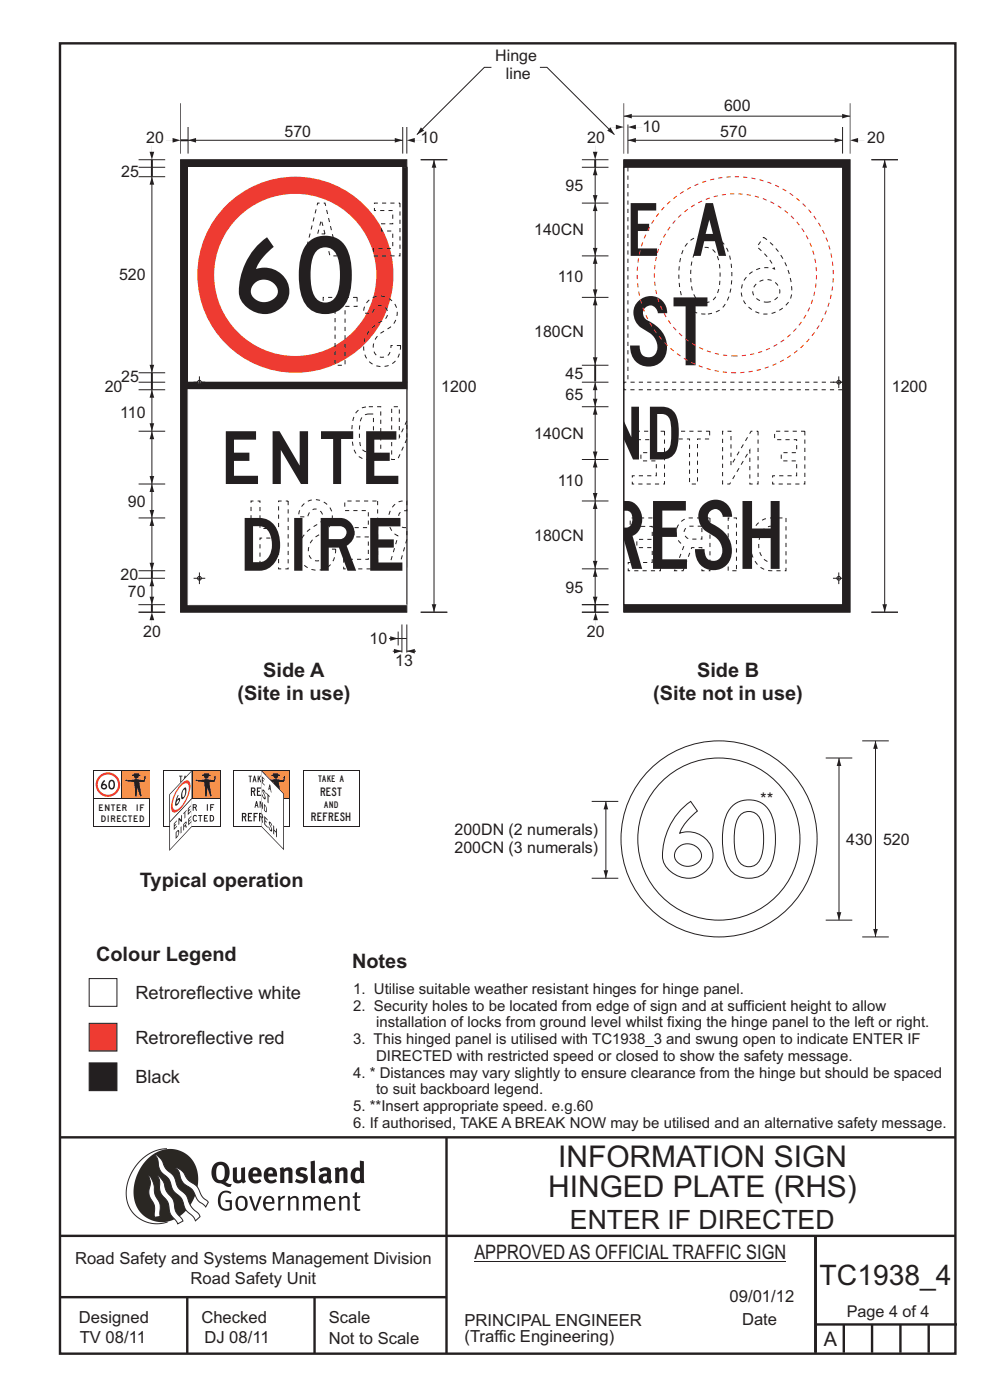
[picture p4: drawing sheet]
<svg xmlns="http://www.w3.org/2000/svg" width="210mm" height="297mm" viewBox="0 0 210 297" stroke-linecap="round" stroke-linejoin="round" font-family="sans-serif">
<defs><g id="words">
<g font-size="6.3" fill="#231f20">
<text x="118.4" y="247.6">INFORMATION SIGN</text>
<text x="116.3" y="254">HINGED PLATE (RHS)</text>
</g>
<text font-size="6" fill="#231f20" x="173.9" y="272.7">TC1938_4</text>
<text font-size="5.6" fill="#231f20" x="120.9" y="260.7">ENTER IF DIRECTED</text>
<g font-size="4.2" fill="#231f20">
<text x="55.8" y="143.7">Side A</text>
<text x="147.9" y="143.7">Side B</text>
<text x="50.4" y="148.4">(Site in use)</text>
<text x="138.6" y="148.4">(Site not in use)</text>
<text x="29.7" y="188.2">Typical operation</text>
<text x="20.4" y="203.9">Colour Legend</text>
<text x="74.7" y="205.3">Notes</text>
<text x="100.6" y="267.2">APPROVED AS OFFICIAL TRAFFIC SIGN</text>
<text x="174.7" y="285.6">A</text>
</g>
<g font-size="3.9" fill="#231f20">
<text x="28.7" y="212">Retroreflective white</text>
<text x="28.7" y="221.4">Retroreflective red</text>
<text x="28.7" y="229.8">Black</text>
</g>
<g font-size="3.5" fill="#231f20">
<text x="15.9" y="268.1">Road Safety and Systems Management Division</text>
<text x="40.4" y="272.5">Road Safety Unit</text>
<text x="16.7" y="280.6">Designed</text>
<text x="42.7" y="280.6">Checked</text>
<text x="69.7" y="280.6">Scale</text>
<text x="98.5" y="281.4">PRINCIPAL ENGINEER</text>
<text x="154.8" y="276.2">09/01/12</text>
<text x="157.4" y="281.2">Date</text>
<text x="16.9" y="284.8">TV 08/11</text>
<text x="43.3" y="284.9">DJ 08/11</text>
<text x="69.7" y="285.2">Not to Scale</text>
<text x="98.5" y="284.8">(Traffic Engineering)</text>
</g>
<g font-size="3.4" fill="#231f20">
<text x="105.1" y="13">Hinge</text>
<text x="107.3" y="16.8">line</text>
<text x="153.6" y="23.5">600</text>
<text x="60.4" y="29">570</text>
<text x="136.3" y="28.1">10</text>
<text x="152.8" y="29">570</text>
<text x="31" y="30.4">20</text>
<text x="89.2" y="30.4">10</text>
<text x="124.6" y="30.4">20</text>
<text x="183.9" y="30.4">20</text>
<text x="25.7" y="37.6">25</text>
<text x="120" y="40.5">95</text>
<text x="113.3" y="49.9">140CN</text>
<text x="25.3" y="59.5">520</text>
<text x="118.3" y="59.9">110</text>
<text x="113.3" y="71.5">180CN</text>
<text x="22.2" y="83.1">20</text>
<text x="25.7" y="81">25</text>
<text x="93.6" y="83.1">1200</text>
<text x="120" y="80.5">45</text>
<text x="189.2" y="83.1">1200</text>
<text x="25.5" y="88.7">110</text>
<text x="120" y="84.9">65</text>
<text x="113.3" y="93.1">140CN</text>
<text x="27.2" y="107.5">90</text>
<text x="118.3" y="103.1">110</text>
<text x="113.3" y="114.7">180CN</text>
<text x="25.6" y="123.1">20</text>
<text x="120" y="125.9">95</text>
<text x="27.2" y="126.7">70</text>
<text x="30.4" y="135.2">20</text>
<text x="78.4" y="136.7">10</text>
<text x="124.5" y="135.2">20</text>
<text x="83.8" y="141.4">13</text>
<text x="96.4" y="177.2">200DN (2 numerals)</text>
<text x="179.5" y="179.2">430</text>
<text x="187.3" y="179.2">520</text>
<text x="96.4" y="181">200CN (3 numerals)</text>
<text x="179.6" y="279.5">Page 4 of 4</text>
</g>
<g font-size="3.2" fill="#231f20">
<text x="74.9" y="210.9">1. Utilise suitable weather resistant hinges for hinge panel.</text>
<text x="74.9" y="214.4">2. Security holes to be located from edge of sign and at sufficient height to allow</text>
<text x="74.9" y="221.5">3. This hinged panel is utilised with TC1938_3 and swung open to indicate ENTER IF</text>
<text x="79.8" y="218">installation of locks from ground level whilst fixing the hinge panel to the left or right.</text>
<text x="79.8" y="225.1">DIRECTED with restricted speed or closed to show the safety message.</text>
<text x="74.9" y="228.6">4. * Distances may vary slightly to ensure clearance from the hinge but should be spaced</text>
<text x="79.8" y="232.2">to suit backboard legend.</text>
<text x="74.9" y="235.7">5. **Insert appropriate speed. e.g.60</text>
<text x="74.9" y="239.3">6. If authorised, TAKE A BREAK NOW may be utilised and an alternative safety message.</text>
</g>
<text font-size="2.8" fill="#231f20" x="161.2" y="170.2">**</text>
<g font-size="1.8" fill="#231f20">
<text x="68" y="168.9">REST</text>
<text x="66.1" y="174.3">REFRESH</text>
</g>
<g font-size="1.4" fill="#231f20">
<text x="67.5" y="166">TAKE A</text>
<text x="21" y="172">ENTER</text>
<text x="29" y="172">IF</text>
<text x="68.8" y="171.4">AND</text>
<text x="21.5" y="174.3">DIRECTED</text>
</g>
</g></defs>
<g fill="none" stroke="#231f20" stroke-width=".51">
<path d="M12.7 9.2h190v278h-190zM12.7 241.3h190M94.7 241.4v45.8M12.7 275.2h82M12.7 262.2h190.1M39.7 275.2v12M66.7 275.2v12M173 262.2v24.8M173 281h30M179 281v6M185 281v6M191 281v6"/>
<path d="M197 281v6"/>
</g>
<path d="M35.4 243.7a9.5 9.5 0 0 0-8.6 10.5 6.5 6.5 0 0 0 8.8 5.1" fill="none" stroke="#2a2723" stroke-width=".21"/>
<path d="M31.3 245.9a6.1 6.1 0 0 1 7.3-1.6 6.1 6.1 0 0 1 3.4 6.7 8.8 8.8 0 0 1-7.2 8.3 6.1 6.1 0 0 1-6.4-7.5 10.5 10.5 0 0 1 2.9-5.9z" fill-rule="evenodd" fill="#2a2723"/>
<g fill="#fff" stroke="#2a2723" stroke-width=".21">
<path d="M31.6 249.4l.3 .3 .6 1.2 .4 2.5 1 2 .1 2.7-1.2 .2-.1-2.5-.9-1.8-.2-.7 .3-2.4z" fill-rule="evenodd"/>
<path d="M37.2 247.7l.5 .1 .9 .6 1.3 1.9 1.9 1.5 1.1 2.1 1.3 1.2-.6 1-1.6-1.5-1.2-2.2-1.9-1.4-.6-1-.4-1.5z" fill-rule="evenodd"/>
<path d="M32.8 244.9l.4 .1 .9 .9 1.1 2 1.6 1.5 1 2.5 1.6 1.6 1.2 2.5 1.6 1.6 .2 .5-.9 .9-.5-.9-1.6-1.5-1-2.4-1.7-1.7-.9-2.3-1.7-1.7-.4-1-.3-1.6z" fill-rule="evenodd"/>
<path d="M33.4 249.4l.5 .3 .7 1 .7 2.1 1.5 1.8 .5 2.5 1.5 1.8v.2l-1.1 .6-1.6-2.2-.5-2.5-1.5-1.9-.2-1-.1-1.6z" fill-rule="evenodd"/>
</g>
<g fill="#231f20">
<path d="M46.8 253.1l.5-.4 .7-.1 .6 .1 .5 .3-.2 .3-.9-.3-.8 .2-.3 .7-.1 1.1 .1 .7 .3 .5 .5 .2 .6 .1 .4-.2v-1.3h-.8l-.1-.4h1.4v2l-.7 .2-.8 .1-.6-.2-.5-.5-.3-.8-.1-.9 .2-.8z" fill-rule="evenodd"/>
<path d="M50.7 254.3l.7-.2 .5 .5 .1 1.2-.2 .4-.3 .3h-.5l-.4-.4-.1-1.1zM50.4 254l-.5 1.1 .3 1.2 .7 .6 1-.2 .4-.4 .2-.5v-.8l-.2-.7-.3-.4-.5-.2h-.6z" fill-rule="evenodd"/>
<path d="M52.8 253.8l.5-.1 .9 2.6 .8-2.5h.5l-1.1 3.1h-.5z" fill-rule="evenodd"/>
<path d="M56.6 254.2l.4-.1 .4 .1 .2 .3 .1 .5h-1.4zM56.3 254l-.5 1v.7l.3 .7 .4 .3 .5 .2 1.1-.3 .1-.1-.2-.3-.6 .3-.7-.1-.3-.3-.1-.6v-.1h1.9l-.2-1.2-.8-.5-.5 .1z" fill-rule="evenodd"/>
<path d="M58.9 253.8l.5-.1 .1 .5 .4-.4 .6-.1-.2 .6h-.4l-.4 .3v2.2h-.5z" fill-rule="evenodd"/>
<path d="M61 253.9l.5-.1a.24 .24 0 0 0 .1 .3 .24 .24 0 0 0 .3-.2l.8-.2 .6 .5v2.6h-.4l-.1-2.3-.1-.3-.3-.1-.8 .5v2.2h-.5z" fill-rule="evenodd"/>
<path d="M64.2 253.8h.4a.23 .23 0 0 0 .2 .3 .23 .23 0 0 0 .3-.2l.6-.2 .5 .2a.23 .23 0 0 0 .2 .3 .23 .23 0 0 0 .2-.2l.8-.3 .6 .4 .1 2.7h-.5v-2.3l-.1-.3-.3-.1-.8 .5v2.2h-.5v-2.3l-.1-.3h-.3l-.8 .4v2.2h-.4z" fill-rule="evenodd"/>
<path d="M69.5 254.2l.5-.1 .4 .1 .3 .8h-1.4zM69.2 254l-.5 1 .1 .7 .2 .7 .4 .3 .4 .2 1.1-.3 .2-.1-.2-.3-.6 .3-.7-.2-.3-.3v-.6h1.9l-.2-1.2-.4-.3-.5-.2-.5 .1z" fill-rule="evenodd"/>
<path d="M71.8 253.9l.5-.1a.24 .24 0 0 0 .1 .3 .24 .24 0 0 0 .4-.2l.7-.2 .6 .5 .1 2.6h-.5v-2.3l-.1-.3-.3-.1-.9 .5v2.2h-.4z" fill-rule="evenodd"/>
<path d="M75.3 253l.5-.1-.1 .9h.8l-.2 .4h-.6v2.1l.2 .2h.5v.3l-.2 .1h-.6l-.3-.4-.1-2.3h-.4v-.4h.4z" fill-rule="evenodd"/>
<path d="M46.2 247.4l.4-.2h.4l.6 .6v1.8l-.2 .5-.3 .2h-.8l-.3-.5-.1-1.6zM45.5 246.9l-.4 .7-.2 .8v1l.3 .9 .7 .6 1 .2 1.6 .7h.4l.3-.6h-.6l-.8-.4 .7-.9 .2-1.5a1.91 1.91 0 0 0-1.1-1.8 1.91 1.91 0 0 0-2.1 .3z" fill-rule="evenodd"/>
<path d="M49.4 247.8l.9-.2v2.5l.1 .2 .3 .1 .5-.3v-2.3l.8-.2v2.6l.2 .5-.7 .3a.39 .39 0 0 0-.7 0h-.8l-.5-.4z" fill-rule="evenodd"/>
<path d="M53.8 248.4l.3-.1h.3l.2 .7h-1zM53.1 248l-.3 .5-.1 .8 .1 .7 .3 .6 .5 .4 .6 .1 .7-.1 .6-.4-.4-.5-.4 .3h-.5l-.4-.1-.2-.4v-.3h1.9l-.1-1-.3-.6-1-.4-.5 .1z" fill-rule="evenodd"/>
<path d="M57.1 248.4l.2-.1h.4l.2 .7h-1zM56.4 248l-.3 .6-.2 .8 .2 .7 .3 .5 .5 .4 .6 .1 .7-.1 .5-.4-.3-.5-.6 .3h-.5l-.4-.6v-.2h1.9l-.1-.9-.3-.7-.5-.3-.5-.1-.5 .1z" fill-rule="evenodd"/>
<path d="M59.3 247.8l.8-.2 .1 .4 1-.4 .7 .4 .1 .4v2.6h-.8v-2.3l-.3-.3-.6 .3v2.3h-.9z" fill-rule="evenodd"/>
<path d="M63 248l.9-.4 1.3 .3-.3 .6-.9-.2-.3 .2 .1 .3 1 .3 .4 .4 .1 .8-.5 .6-1.1 .2-1.1-.4 .3-.6 1 .4 .3-.1 .2-.3-.1-.3-1-.3-.4-.2-.2-.7z" fill-rule="evenodd"/>
<path d="M68.6 249.7l.7-.1v.7l-.3 .2-.3-.1-.2-.3zM67.7 248.1l.3 .6 .8-.3 .5 .1a.35 .35 0 0 1 0 .5 .35 .35 0 0 1-.5 0l-1 .4-.2 .9 .2 .4 .3 .3h1.1a.49 .49 0 0 1 .8 .2l.5-.6-.3-.4v-1.7l-.2-.5-.4-.3-.6-.1z" fill-rule="evenodd"/>
<path d="M71 247.8l.8-.2 .1 .4 1-.4 .6 .4 .2 .4v2.6h-.8v-2.3l-.3-.3-.6 .3v2.3h-.9z" fill-rule="evenodd"/>
<path d="M75.6 248.5l.3-.1 .5 .2v1.5l-.4 .2h-.4l-.2-.4v-.9zM76.3 246.2v1.3a.19 .19 0 0 1 0 .3 .19 .19 0 0 1-.3-.1l-.8 .1-.6 .5-.2 .9 .1 1 .3 .5 .6 .3 .6 .1 .5-.3v.2h.8l-.1-4.6z" fill-rule="evenodd"/>
<path d="M65.9 246.4l.9-.2 .1 4.8h-.8l-.1-.3z" fill-rule="evenodd"/>
</g>
<path d="M114.5 14.3h1.5l14.3 14.3M100.6 267.7h66.2" fill="none" stroke="#231f20" stroke-width=".21"/>
<path d="M129.5 27l.8 1.6-1.5-.9z" fill="#231f20"/>
<path d="M178 160.8v34.4" fill="none" stroke="#231f20" stroke-width=".21"/>
<g fill="#231f20">
<path d="M177.5 193.5h1l-.5 1.7z"/>
<path d="M178 160.8l.5 1.7h-1z"/>
</g>
<g fill="none" stroke="#231f20" stroke-width=".21">
<path d="M182.9 157.2h5.6M185.7 157.2v41.6M143.9 179.8a2.91 2.91 0 0 1 3.1-.6 2.91 2.91 0 0 1 1.8 2.7 3.1 3.1 0 0 1-2.9 1.9 3.1 3.1 0 0 1-2.8-1.9l.1-1.1zM144.6 171.6l1.9-1.6 1.4 2.1-.7 .6a10.4 10.4 0 0 0-3 4.1 5.2 5.2 0 0 1 5.4 1.1 5.2 5.2 0 0 1 1.3 5.3 5.5 5.5 0 0 1-5.5 3.1 5.5 5.5 0 0 1-4.8-4.2 14.4 14.4 0 0 1 4-10.5zM155.3 171.1a5.3 5.3 0 0 1 8.7 2.9 16.1 16.1 0 0 1-.7 9.9 5.3 5.3 0 0 1-5.5 2.4 5.3 5.3 0 0 1-4.1-4.4 15.1 15.1 0 0 1 .8-9.7zM157.1 172.8a2.74 2.74 0 0 1 2.9-.4 2.74 2.74 0 0 1 1.6 2.4 12.3 12.3 0 0 1-.6 7.9 2.62 2.62 0 0 1-2.5 1.2 2.62 2.62 0 0 1-2.1-1.8 13.6 13.6 0 0 1 0-8.1zM175.2 160.8h5.6M175.2 195.2h5.6M182.9 198.8h5.6"/>
<circle cx="152.5" cy="178" r="17.2"/>
<circle cx="152.5" cy="178" r="20.8"/>
</g>
<g fill="#231f20">
<path d="M185.2 197.1h1l-.5 1.7z"/>
<path d="M185.7 157.2l.5 1.7h-1z"/>
</g>
<path d="M125.5 170h5.7M128.5 170v16.3M125.5 186.3h5.7" fill="none" stroke="#231f20" stroke-width=".21"/>
<g fill="#231f20">
<path d="M128 184.6h1l-.5 1.7z"/>
<path d="M128.5 170l.5 1.7h-1z"/>
</g>
<path d="M104.2 14.3h-1.5l-14.3 14.3" fill="none" stroke="#231f20" stroke-width=".21"/>
<path d="M89.3 27l.7 .7-1.6 .9z" fill="#231f20"/>
<path d="M18.9 217.1h5.9v5.9h-5.9z" fill-rule="evenodd" fill="#ee3b32" stroke="#231f20" stroke-width=".21"/>
<path d="M18.9 225.5h5.9v5.9h-5.9z" fill-rule="evenodd" fill="#231f20" stroke="#231f20" stroke-width=".21"/>
<path d="M18.9 207.6h5.9v5.9h-5.9z" fill-rule="evenodd" fill="#fff" stroke="#231f20" stroke-width=".21"/>
<path d="M19.8 163.4h12v12h-12z" fill-rule="evenodd" fill="#231f20"/>
<path d="M20 163.6h5.8v5.7h-5.8z" fill-rule="evenodd" fill="#fff"/>
<path d="M25.8 163.6h5.8v5.7h-5.8z" fill-rule="evenodd" fill="#f69238"/>
<g fill="#231f20">
<path d="M27.1 165.5l2-.2 1.4 .2 .1-.4h.3l-.2 .8h-1.2l.5 3.1h-.3l-.6-1.9-.1 1.9h-.4l-.2-3.1-1.3-.1z" fill-rule="evenodd"/>
<circle cx="28.9" cy="164.7" r=".5"/>
</g>
<g fill="#231f20" stroke="#231f20" stroke-width=".21">
<path d="M28.1 164.5h1.6z" fill-rule="evenodd"/>
<path d="M28.4 164.2h1v.2h-1z" fill-rule="evenodd"/>
</g>
<g fill="#231f20">
<path d="M30.4 164.8l.2 .1v-.3h.2l.1 .5h-.3z" fill-rule="evenodd"/>
<path d="M26.8 165.3l.3 .2v.2h-.5v-.2h.3z" fill-rule="evenodd"/>
</g>
<path d="M20.3 166.5a2.6 2.6 0 0 0 5.2 0 2.6 2.6 0 0 0-5.2 0zM20.7 166.5a2.15 2.15 0 0 0 4.3 0 2.15 2.15 0 0 0-4.3 0z" fill-rule="evenodd" fill="#ee3b32"/>
<g fill="#231f20">
<path d="M21.9 165.7a1.13 1.13 0 0 0-.1 1.7 .63 .63 0 0 0 .9-.5 .63 .63 0 0 0-.8-.6l.4-.6-.2-.2zM21.7 166.9a.35 .35 0 0 1 .7 0 .35 .35 0 0 1-.7 0z" fill-rule="evenodd"/>
<path d="M23.3 165.6l-.3 .6a.86 .86 0 0 0 .1 .9 .86 .86 0 0 0 .9 .3 1.19 1.19 0 0 0-.3-2zM23.5 165.8l.2-.1a.88 .88 0 0 1 0 1.5l-.4-.4v-.6z" fill-rule="evenodd"/>
</g>
<path d="M20 169.4h11.6" fill="none" stroke="#231f20" stroke-width=".21"/>
<path d="M20 169.5h11.6v5.7h-11.6z" fill-rule="evenodd" fill="#fff"/>
<path d="M25.8 163.6v5.7" fill="none" stroke="#231f20" stroke-width=".21"/>
<path d="M64.2 163.4h12v12h-12z" fill-rule="evenodd" fill="#231f20"/>
<path d="M64.4 169.4h11.6" fill="none" stroke="#231f20" stroke-width=".21"/>
<path d="M64.4 163.6h11.6v11.6h-11.6z" fill-rule="evenodd" fill="#fff"/>
<path d="M40.7 163.4h6v12h-6z" fill-rule="evenodd" fill="#231f20"/>
<path d="M40.7 163.6h5.8v5.7h-5.8z" fill-rule="evenodd" fill="#f69238"/>
<g fill="#231f20">
<path d="M42 165.5l2-.2 1.3 .2 .2-.4h.2l-.2 .8h-1.1l.5 3.1h-.3l-.6-1.9-.1 1.9h-.4l-.2-3.1-1.3-.1z" fill-rule="evenodd"/>
<circle cx="43.8" cy="164.7" r=".5"/>
</g>
<g fill="#231f20" stroke="#231f20" stroke-width=".21">
<path d="M43 164.5h1.5z" fill-rule="evenodd"/>
<path d="M43.3 164.2h.9v.2h-.9z" fill-rule="evenodd"/>
</g>
<g fill="#231f20">
<path d="M45.3 164.8l.2 .1v-.3h.2v.5h-.2z" fill-rule="evenodd"/>
<path d="M41.7 165.3l.3 .2v.2h-.5v-.2h.3z" fill-rule="evenodd"/>
</g>
<path d="M40.7 169.4h5.8" fill="none" stroke="#231f20" stroke-width=".21"/>
<path d="M40.7 169.5h5.8v5.7h-5.8z" fill-rule="evenodd" fill="#fff"/>
<g fill="#231f20">
<path d="M43.9 170.6v1.4h.2v-1.4zM44.6 170.6v1.4h.2v-.6h.4v-.2h-.4v-.4h.6v-.2z" fill-rule="evenodd"/>
<path d="M41.1 170.8h.3a.17 .17 0 0 1 .2 .2 .17 .17 0 0 1-.2 .2h-.3zM40.9 170.6v1.4h.2v-.6h.3l.2 .6h.2l-.2-.6 .2-.4-.1-.3z" fill-rule="evenodd"/>
<path d="M41.1 173a.7 .7 0 0 0-.2 .9 .7 .7 0 0 0 .8 .3l.1-.2-.3 .1a.47 .47 0 0 1-.4-.5 .47 .47 0 0 1 .4-.5l.1 .2 .2-.1-.3-.3zM42.1 172.9v.2h.3v1.2h.2v-1.2h.3v-.2zM43.2 172.9v1.4h.9v-.2h-.6v-.4h.4v-.2h-.4v-.4h.6v-.2zM44.5 172.9v1.4a.73 .73 0 0 0 .9-.7 .73 .73 0 0 0-.9-.7zM44.7 173.1a.48 .48 0 0 1 .5 .5 .48 .48 0 0 1-.5 .5z" fill-rule="evenodd"/>
</g>
<path d="M40.8 163.6v5.7" fill="none" stroke="#231f20" stroke-width=".21"/>
<path d="M34.7 163.4h6v12h-6z" fill-rule="evenodd" fill="#231f20"/>
<path d="M34.9 169.4h5.8" fill="none" stroke="#231f20" stroke-width=".21"/>
<path d="M34.9 163.6h5.8v11.6h-5.8z" fill-rule="evenodd" fill="#fff"/>
<g fill="#231f20">
<path d="M39.7 170.4l.1 .4h-.2zM39.6 170l-.4 1.4h.3v-.4h.3l.1 .4h.2l-.3-1.4zM40.3 170v1.4h.2v-1l.2 .4v-.5l-.2-.3z" fill-rule="evenodd"/>
<path d="M36.6 172.5v1.8h.2v-.9h.3l.2 .9h.3l-.3-.9a.5 .5 0 0 0 .3-.5 .5 .5 0 0 0-.4-.4zM36.8 172.7l.5 .1-.1 .4h-.4zM37.8 172.5v1.8h.9v-.3h-.6v-.6h.4v-.2h-.4v-.5h.6v-.2zM39 172.5v1.8h.3v-.9h.4v-.3h-.4v-.4h.6v-.2zM40.2 172.5v1.8h.3v-.9l.2 .1v-.3h-.2v-.5h.2v-.2z" fill-rule="evenodd"/>
<path d="M38 164.6v.2h.2v1.2h.2v-1.2h.3v-.2zM39.3 165l.1 .4h-.2zM39.2 164.6l-.4 1.4h.2l.1-.4h.3l.1 .4h.2l-.3-1.4zM39.9 164.6v1.4h.2l.2-.7 .2 .7h.2l-.3-.9 .3-.5h-.3l-.3 .5v-.5z" fill-rule="evenodd"/>
<path d="M38.5 167.1v1.8h.2v-.9h.3l.2 .9h.3l-.3-.9a.5 .5 0 0 0 .3-.5 .5 .5 0 0 0-.4-.4zM38.7 167.3l.5 .1-.1 .4h-.4zM39.8 167.1v1.8h.9v-.3h-.7v-.6h.4v-.2h-.4v-.5h.6v-.2z" fill-rule="evenodd"/>
<path d="M40.7 163.4v12l-4.8 5.1v-12z" fill-rule="evenodd"/>
</g>
<path d="M40.7 163.6v5.7l-4.6 5v-5.7z" fill-rule="evenodd" fill="#fff"/>
<path d="M38.3 166.4a7.7 7.7 0 0 0-2 5.3 .72 .72 0 0 0 1.1 .6 7.3 7.3 0 0 0 3-6.1 .72 .72 0 0 0-1.1-.5zM38.3 166.8a6.1 6.1 0 0 0-1.6 4.5l.2 .4a1.09 1.09 0 0 0 1.4-.6 6.1 6.1 0 0 0 1.7-4.4l-.2-.4a1.09 1.09 0 0 0-1.5 .5z" fill-rule="evenodd" fill="#ee3b32"/>
<g fill="#231f20">
<path d="M37.7 168.6a4.1 4.1 0 0 0-.5 2.3 1.19 1.19 0 0 0 .9-1.6l-.6 .4 .4-1zM37.7 169.8l.2-.1a.52 .52 0 0 1-.5 .7z" fill-rule="evenodd"/>
<path d="M39 167.3a2.31 2.31 0 0 0-.4 2.2 1.81 1.81 0 0 0 .7-2.4zM39 167.6l.2-.1 .1 .1v.7l-.2 .6-.3 .3-.1-.9z" fill-rule="evenodd"/>
<path d="M40.7 169.3v.2l-4.6 5v-.2z" fill-rule="evenodd"/>
</g>
<path d="M40.7 169.5v5.7l-4.6 5v-5.7z" fill-rule="evenodd" fill="#fff"/>
<g fill="#231f20">
<path d="M37.6 176.3l-.3 .3v1.4a1.64 1.64 0 0 0 .6-1.9zM37.6 176.5l.1-.1a.87 .87 0 0 1-.3 1.2v-1zM38.5 175.3l-.2 .2v1.4l.2-.2zM39.3 174.6h.1v.2l-.3 .4v-.3zM39.3 174.4l-.4 .5v1.4l.2-.2v-.6l.2-.3 .1 .5 .2-.2-.2-.5 .2-.6zM40.6 173.1l-.7 .6v1.4l.7-.7v-.2l-.5 .5v-.4l.3-.3v-.2l-.3 .3v-.3l.5-.5z" fill-rule="evenodd"/>
<path d="M37.5 174l-.6 .7v1.4l.7-.7v-.2l-.6 .5v-.4l.4-.3v-.3l-.4 .4v-.3l.5-.5zM38.6 172.9l-.2 .1v1l-.4-.5-.1 .2v1.4l.1-.2v-.9l.5 .4 .1-.1zM39.6 171.8l-.7 .8v.2l.2-.3v1.2l.2-.2v-1.2zM40.5 170.8l-.7 .7v1.4l.7-.7v-.2l-.5 .5v-.4l.3-.3v-.2l-.3 .3v-.3l.5-.5z" fill-rule="evenodd"/>
</g>
<path d="M40.7 163.6v5.8" fill="none" stroke="#231f20" stroke-width=".21"/>
<path d="M55.4 163.4h6v12h-6z" fill-rule="evenodd" fill="#231f20"/>
<path d="M55.4 163.6h5.8v5.7h-5.8z" fill-rule="evenodd" fill="#f69238"/>
<g fill="#231f20">
<path d="M56.7 165.5l2-.2 1.4 .2 .1-.4h.3l-.2 .8h-1.2l.5 3.1h-.3l-.6-1.9-.1 1.9h-.4l-.2-3.1-1.3-.1z" fill-rule="evenodd"/>
<circle cx="58.5" cy="164.7" r=".5"/>
</g>
<g fill="#231f20" stroke="#231f20" stroke-width=".21">
<path d="M57.7 164.5h1.6z" fill-rule="evenodd"/>
<path d="M58 164.2h.9v.2h-.9z" fill-rule="evenodd"/>
</g>
<g fill="#231f20">
<path d="M60 164.8l.2 .1v-.3h.2v.5h-.2z" fill-rule="evenodd"/>
<path d="M56.4 165.3l.3 .2v.2h-.5v-.2h.3z" fill-rule="evenodd"/>
</g>
<path d="M55.4 169.4h5.8" fill="none" stroke="#231f20" stroke-width=".21"/>
<path d="M55.4 169.5h5.8v5.7h-5.8z" fill-rule="evenodd" fill="#fff"/>
<g fill="#231f20">
<path d="M58.6 170.6v1.4h.2v-1.4zM59.3 170.6v1.4h.2v-.6h.4v-.2h-.4v-.4h.7v-.2z" fill-rule="evenodd"/>
<path d="M55.8 170.8h.3a.17 .17 0 0 1 .2 .2 .17 .17 0 0 1-.2 .2h-.3zM55.6 170.6v1.4h.2v-.6h.3l.2 .6h.2l-.2-.6 .2-.4-.1-.3z" fill-rule="evenodd"/>
<path d="M55.8 173a.7 .7 0 0 0-.2 .9 .7 .7 0 0 0 .8 .3l.1-.2-.3 .1a.47 .47 0 0 1-.4-.5 .47 .47 0 0 1 .4-.5l.1 .2 .2-.1-.2-.3zM56.8 172.9v.2h.3v1.2h.2v-1.2h.3v-.2zM58 172.9v1.4h.8v-.2h-.6v-.4h.4v-.2h-.4v-.4h.6v-.2zM59.2 172.9v1.4a.73 .73 0 0 0 1-.7 .73 .73 0 0 0-1-.7zM59.4 173.1a.48 .48 0 0 1 .5 .5 .48 .48 0 0 1-.5 .5z" fill-rule="evenodd"/>
</g>
<path d="M55.5 163.6v5.7" fill="none" stroke="#231f20" stroke-width=".21"/>
<path d="M49.4 163.4h6v12h-6z" fill-rule="evenodd" fill="#231f20"/>
<path d="M49.6 169.4h5.8" fill="none" stroke="#231f20" stroke-width=".21"/>
<path d="M49.6 163.6h5.8v11.6h-5.8z" fill-rule="evenodd" fill="#fff"/>
<g fill="#231f20">
<path d="M54.4 170.4l.1 .4h-.2zM54.3 170l-.3 1.4h.2l.1-.4h.3l.1 .4h.2l-.4-1.4zM55.1 170v1.4h.2v-1l.1 .4v-.5l-.1-.3z" fill-rule="evenodd"/>
<path d="M51.3 172.5v1.8h.3v-.9h.2l.2 .9h.3l-.3-.9a.5 .5 0 0 0 .3-.5 .5 .5 0 0 0-.4-.4zM51.6 172.7l.4 .1-.1 .4h-.3zM52.6 172.5v1.8h.9v-.3h-.7v-.6h.4v-.2h-.4v-.5h.6v-.2zM53.8 172.5v1.8h.2v-.9h.4v-.3h-.4v-.4h.7v-.2zM54.9 172.5v1.8h.3v-.9l.2 .1v-.3h-.2v-.5h.2v-.2z" fill-rule="evenodd"/>
<path d="M52.7 164.6v.2h.3v1.2h.2v-1.2h.2v-.2zM54 165l.1 .4h-.2zM53.9 164.6l-.3 1.4h.2l.1-.4h.2l.1 .4h.2l-.3-1.4zM54.7 164.6v1.4h.2l.1-.7 .2 .7h.2l-.3-.9 .3-.5h-.2l-.3 .5v-.5z" fill-rule="evenodd"/>
<path d="M53.2 167.1v1.8h.3v-.9h.2l.2 .9h.3l-.3-.9a.5 .5 0 0 0 .3-.5 .5 .5 0 0 0-.4-.4zM53.5 167.3l.4 .1v.4h-.4zM54.5 167.1v1.8h.9v-.3h-.7v-.6h.4v-.2h-.4v-.5h.7v-.2z" fill-rule="evenodd"/>
<path d="M55.4 163.4l4.8 5v12l-4.8-5z" fill-rule="evenodd"/>
<path d="M55.4 169.3l4.7 4.8v.2l-4.7-4.8z" fill-rule="evenodd"/>
</g>
<path d="M55.4 163.6l4.7 4.8v11.6l-4.7-4.8z" fill-rule="evenodd" fill="#fff"/>
<g fill="#231f20">
<path d="M55.6 170.1v.8l-.2-.6v.5l.4 .9v-1.4zM56 170.5v1.4l.4 .4a1.36 1.36 0 0 0-.4-1.8zM56.1 170.9l.3 .4v.8l-.3-.2z" fill-rule="evenodd"/>
<path d="M55.4 172.5l.2 .6-.1 .2-.1-.1v.3l.2 1 .2 .2-.2-1.1a.53 .53 0 0 0 0-.9zM56.1 173.1v1.8l.7 .8v-.3l-.5-.5v-.6l.3 .3v-.3l-.3-.3v-.4l.5 .5v-.3zM57 174.4l.3 .8a.57 .57 0 0 1 .1 .9l-.5-.8a1.19 1.19 0 0 0 .7 1.1 2.12 2.12 0 0 0-.4-1.7h.2l.3 .6a.86 .86 0 0 0-.7-.9zM58 175.1v1.8l.2 .2v-.8l.4 .4v.8l.1 .2v-1.8l-.1-.2v.7l-.4-.4v-.7z" fill-rule="evenodd"/>
<path d="M55.6 164.7v1.4l.5 .6v-.2l-.4-.4v-.5l.3 .3-.3-.8 .4 .4v-.2zM57.3 166.9v.4l-.1-.1zM57.2 166.4l-.3 1.1 .2 .2v-.4l.5 .9-.3-1.7z" fill-rule="evenodd"/>
<path d="M55.7 167.5l.2 .9a.57 .57 0 0 1 .1 .9l-.4-.8a1.19 1.19 0 0 0 .6 1.1 2.12 2.12 0 0 0-.4-1.7h.2l.4 .5a.86 .86 0 0 0-.7-.9zM56.5 168.2v.2l.2 .3v1.5l.3 .2v-1.5l.2 .2v-.2z" fill-rule="evenodd"/>
</g>
<path d="M132.3 24.6h48" fill="none" stroke="#231f20" stroke-width=".21"/>
<g fill="#231f20">
<path d="M132.3 24.6l1.7-.4v.9z"/>
<path d="M178.6 24.2l1.7 .4-1.7 .5z"/>
</g>
<path d="M132.3 21.9v10.7M133.2 29.8h45.5" fill="none" stroke="#231f20" stroke-width=".21"/>
<g fill="#231f20">
<path d="M177 29.3l1.7 .5-1.7 .5z"/>
<path d="M133.2 29.8l1.7-.5v1z"/>
</g>
<path d="M178.7 26.9v5.7M180.3 21.9v10.7" fill="none" stroke="#231f20" stroke-width=".21"/>
<g fill="#231f20">
<path d="M130.6 26.5l1.7 .5-1.7 .4zM129.2 26.9l1.6 .1z"/>
<path d="M180.3 29.8l1.7-.5v1zM181.9 29.8h1.5z"/>
</g>
<g fill="#231f20" stroke="#231f20" stroke-width=".21">
<path d="M132.3 33.9h48v96h-48z" fill-rule="evenodd"/>
<path d="M132.3 81.1h46.4v1.6h-46.4z" fill-rule="evenodd"/>
</g>
<path d="M132.3 35.5h46.4v84.8h-46.4z" fill="none" stroke="#231f20" stroke-width=".21"/>
<path d="M132.3 35.5h46.4v92.8h-46.4z" fill-rule="evenodd" fill="#fff" stroke="#231f20" stroke-width=".21"/>
<g fill="#231f20">
<path d="M133.9 86.3v6.5l-1.6-3.5v3.9l2 4.3h1.2v-11.2zM137.9 86.3v11.2a7.3 7.3 0 0 0 4.3-.4 4.6 4.6 0 0 0 1.7-4 9 9 0 0 0-.9-5.7 3.1 3.1 0 0 0-2.6-1.1zM139.4 87.8a2.43 2.43 0 0 1 2.5 .8 11.2 11.2 0 0 1 .3 5.8 1.68 1.68 0 0 1-1.7 1.5h-1.1z" fill-rule="evenodd"/>
<path d="M132.3 106.3v2.1a1.45 1.45 0 0 1 1.8 1.7 1.59 1.59 0 0 1-1.8 1.8v2.6l1.8 6.2h2.1l-2-7a4.1 4.1 0 0 0 2-3.8 4.1 4.1 0 0 0-2.5-3.6zM138.5 106.3v14.4h7.2v-2h-5.2v-4.8h3.1v-2h-3.1v-3.6h5v-2zM149.3 107a3.8 3.8 0 0 0 1.2 6.2 4 4 0 0 1 2.7 4.1 1.87 1.87 0 0 1-2 1.7 1.87 1.87 0 0 1-1.7-2v-.5h-2.1a4 4 0 0 0 4.2 4.5 4 4 0 0 0 3.6-4.9 6.5 6.5 0 0 0-4.1-4.9 1.61 1.61 0 0 1-.3-2.8 1.61 1.61 0 0 1 2.5 1.3h2a3.5 3.5 0 0 0-2.1-3.4 3.5 3.5 0 0 0-3.9 .7zM157.5 106.3v14.4h2v-6.5h4v6.5h1.9v-14.4h-1.9v5.8h-4v-5.8z" fill-rule="evenodd"/>
<path d="M133.8 43.1v11.2h5.6v-1.6h-4.1v-3.7h2.4v-1.5h-2.4v-2.8h3.9v-1.6zM150.5 46.6l.7 3h-1.5zM149.7 43.1l-2.7 11.2h1.6l.8-3.1h2.2l.9 3.1h1.5l-2.8-11.2z" fill-rule="evenodd"/>
<path d="M135.5 63.8a3.8 3.8 0 0 0 1.2 6.2 4 4 0 0 1 2.7 4.1 1.87 1.87 0 0 1-2 1.7 1.87 1.87 0 0 1-1.7-2v-.5h-2a4 4 0 0 0 4.1 4.5 4 4 0 0 0 3.6-4.9 6.5 6.5 0 0 0-4-4.9 1.61 1.61 0 0 1-.4-2.8 1.61 1.61 0 0 1 2.5 1.3h2a3.5 3.5 0 0 0-2.1-3.4 3.5 3.5 0 0 0-3.9 .7zM142.9 63.1v1.9h2.5v12.5h2.2v-12.5h2.5v-1.9z" fill-rule="evenodd"/>
</g>
<path d="M126.3 81.1v5.2" fill="none" stroke="#231f20" stroke-width=".21"/>
<g fill="#231f20">
<path d="M125.8 84.6h.9l-.4 1.7z"/>
<path d="M126.3 81.1l.4 1.7h-.9z"/>
</g>
<path d="M126.3 63.1v14.4" fill="none" stroke="#231f20" stroke-width=".21"/>
<g fill="#231f20">
<path d="M125.8 75.8h.9l-.4 1.7z"/>
<path d="M126.3 63.1l.4 1.7h-.9z"/>
</g>
<path d="M126.3 43.1v11.2" fill="none" stroke="#231f20" stroke-width=".21"/>
<g fill="#231f20">
<path d="M125.8 52.6h.9l-.4 1.7z"/>
<path d="M126.3 43.1l.4 1.7h-.9z"/>
</g>
<path d="M123.4 33.9h5.7M123.4 129.9h5.7" fill="none" stroke="#231f20" stroke-width=".21"/>
<path d="M125.8 32.2h.9l-.4 1.7zM126.2 30.9l.1 1.4z" fill="#231f20"/>
<path d="M126.3 35.5v7.6M123.4 128.3h5.7" fill="none" stroke="#231f20" stroke-width=".21"/>
<g fill="#231f20">
<path d="M125.8 41.4h.9l-.4 1.7z"/>
<path d="M126.3 35.5l.4 1.7h-.9z"/>
</g>
<path d="M126.3 106.3v14.4M123.4 120.7h5.7" fill="none" stroke="#231f20" stroke-width=".21"/>
<g fill="#231f20">
<path d="M125.8 119h.9l-.4 1.7z"/>
<path d="M126.3 106.3l.4 1.7h-.9z"/>
</g>
<path d="M126.3 97.5v8.8M123.4 106.3h5.7" fill="none" stroke="#231f20" stroke-width=".21"/>
<g fill="#231f20">
<path d="M125.8 104.6h.9l-.4 1.7z"/>
<path d="M126.3 97.5l.4 1.7h-.9z"/>
</g>
<path d="M126.3 86.3v11.2" fill="none" stroke="#231f20" stroke-width=".21"/>
<g fill="#231f20">
<path d="M125.8 95.8h.9l-.4 1.7z"/>
<path d="M126.3 86.3l.4 1.7h-.9z"/>
</g>
<path d="M123.4 97.5h5.7M123.4 86.3h5.7M126.3 120.7v7.6" fill="none" stroke="#231f20" stroke-width=".21"/>
<g fill="#231f20">
<path d="M126.3 120.7l.4 1.7h-.9z"/>
<path d="M125.8 126.6h.9l-.4 1.7z"/>
</g>
<path d="M123.4 54.3h5.7M126.3 54.3v8.8M123.4 63.1h5.7M123.4 77.5h5.7" fill="none" stroke="#231f20" stroke-width=".21"/>
<g fill="#231f20">
<path d="M125.8 61.4h.9l-.4 1.7z"/>
<path d="M126.3 54.3l.4 1.7h-.9z"/>
</g>
<path d="M123.4 35.5h5.7M187.7 33.9v96M123.4 43.1h5.7" fill="none" stroke="#231f20" stroke-width=".21"/>
<g fill="#231f20">
<path d="M187.2 128.2h1l-.5 1.7z"/>
<path d="M187.7 33.9l.5 1.7h-1z"/>
</g>
<path d="M184.8 33.9h5.7M184.8 129.9h5.7" fill="none" stroke="#231f20" stroke-width=".21"/>
<circle cx="177.9" cy="81.1" r=".4" fill="#fff" stroke="#231f20" stroke-width=".21"/>
<path d="M177.9 79.9v2.4M176.7 81.1h2.5" fill="none" stroke="#231f20" stroke-width=".21"/>
<circle cx="177.9" cy="122.7" r=".4" fill="#fff" stroke="#231f20" stroke-width=".21"/>
<path d="M176.7 122.7h2.5M177.9 121.5v2.4" fill="none" stroke="#231f20" stroke-width=".21"/>
<g fill="none" stroke="#ee1d23" stroke-width=".21" stroke-dasharray=".9 .9" stroke-linecap="butt">
<circle cx="156" cy="58.3" r="20.8"/>
<circle cx="156" cy="58.3" r="17.2"/>
</g>
<g fill="none" stroke="#231f20" stroke-width=".21" stroke-dasharray=".9 .9" stroke-linecap="butt">
<path d="M133.2 35.5v45.6M146 51.4a5.2 5.2 0 0 1 8.8 2.9 16.1 16.1 0 0 1-.7 9.9 5.3 5.3 0 0 1-5.5 2.4 5.3 5.3 0 0 1-4.2-4.4 15.1 15.1 0 0 1 .8-9.7zM147.9 53.1a2.74 2.74 0 0 1 2.9-.4 2.74 2.74 0 0 1 1.6 2.4 12.3 12.3 0 0 1-.6 7.9 2.62 2.62 0 0 1-2.5 1.2 2.62 2.62 0 0 1-2.2-1.8 13.6 13.6 0 0 1 0-8.1zM162 50.3a13.9 13.9 0 0 1 5.8 12.7 5.5 5.5 0 0 1-5.4 3.6 5.5 5.5 0 0 1-5.1-4.2 5.2 5.2 0 0 1 7-5.3 11.6 11.6 0 0 0-3.7-4.7zM160.3 60.4a2.84 2.84 0 0 1 3.2-1 2.84 2.84 0 0 1 1.9 2.8 3.1 3.1 0 0 1-2.8 1.9 3.1 3.1 0 0 1-2.9-1.9l.1-1.1zM132.3 81.1h46.4v1.6h-46.4zM134.5 91.5h6.5v11.2h-6.9v-1.8h5.1v-3.1h-3.2v-1.8h3.2v-2.7h-4.7zM143.7 91.5h6.8v1.6h-2.5v9.6h-1.7v-9.6h-2.6zM153.3 91.5h1.8v7.3l4.2-7.3h1.5v11.2h-1.7v-7.2l-4.3 7.2h-1.5zM164.3 91.5h6.4v11.2h-6.8v-1.8h5.1v-3.1h-3.3v-1.8h3.3v-2.7h-4.7zM133.7 109.9h6.4v11.2h-6.8v-1.8h5.1v-3.1h-3.3v-1.8h3.3v-2.7h-4.7zM144.3 110.8l.4-.3a2.75 2.75 0 0 1 1.7-.6h4.2v11.2h-1.7v-4.9h-2.2l-1.8 4.9h-1.8l2-5.3a3.1 3.1 0 0 1-.8-5z"/>
<path d="M145.5 112l.8-.3 2.6-.1v2.8h-2.4a1.39 1.39 0 0 1-1.3-.9 1.39 1.39 0 0 1 .3-1.5zM154.5 109.9h1.7v11.2h-1.7zM160.8 111a3.8 3.8 0 0 1 2.8-1.1h3.1v11.2h-3.1a4.8 4.8 0 0 1-4.4-4.7 7 7 0 0 1 1.6-5.4zM162 112.3a3 3 0 0 1 3-.7v7.7a2.94 2.94 0 0 1-3.5-1.4 5.4 5.4 0 0 1 .5-5.6z"/>
</g>
<path d="M126.3 129.9l.5 1.7h-1zM126.3 131.4v1.6z" fill="#231f20"/>
<path d="M133.2 26.4v6.2M126.3 77.4v3.6M123.4 81.1h5.7" fill="none" stroke="#231f20" stroke-width=".21"/>
<path d="M133.2 27l1.7-.5v.9zM134.7 26.9l1.5 .1z" fill="#231f20"/>
<g fill="none" stroke="#231f20" stroke-width=".21">
<path d="M29.4 33.9h5.6M29.4 35.5h5.6M29.4 37.5h5.6M38.3 21.9v10.7M39.9 29.8h45.5M126.3 33.9v1.6M132.1 29.8h.8M132.3 33.9v96M178.9 29.8h1.6M29.4 79.1h5.6M29.4 91.5h5.6M29.4 82.7h5.6"/>
<path d="M29.4 81.1h5.6M29.4 109.9h5.6M29.4 102.7h5.6M29.4 128.3h5.6M29.4 121.1h5.6M126.3 128.3v1.6"/>
</g>
<g fill="#231f20">
<path d="M83.7 29.3l1.7 .5-1.7 .5z"/>
<path d="M39.9 29.8l1.7-.5v1z"/>
</g>
<path d="M39.9 26.9v5.7M86.3 26.9v5.7" fill="none" stroke="#231f20" stroke-width=".21"/>
<path d="M36.6 29.3l1.7 .5-1.7 .5zM35.2 29.8h1.6z" fill="#231f20"/>
<path d="M29.4 129.9h5.6M32.2 122.7v5.6" fill="none" stroke="#231f20" stroke-width=".21"/>
<g fill="#231f20">
<path d="M31.7 126.6h1l-.5 1.7z"/>
<path d="M32.2 122.7l.5 1.7h-1z"/>
</g>
<path d="M32.2 109.9v11.2" fill="none" stroke="#231f20" stroke-width=".21"/>
<g fill="#231f20">
<path d="M32.2 109.9l.5 1.7h-1z"/>
<path d="M31.7 119.4h1l-.5 1.7z"/>
</g>
<path d="M32.2 102.7v7.2" fill="none" stroke="#231f20" stroke-width=".21"/>
<g fill="#231f20">
<path d="M31.7 108.2h1l-.5 1.7z"/>
<path d="M32.2 102.7l.5 1.7h-1z"/>
</g>
<path d="M32.2 91.5v11.2" fill="none" stroke="#231f20" stroke-width=".21"/>
<g fill="#231f20">
<path d="M32.2 91.5l.5 1.7h-1z"/>
<path d="M31.7 101h1l-.5 1.7z"/>
</g>
<path d="M32.2 82.7v8.8" fill="none" stroke="#231f20" stroke-width=".21"/>
<g fill="#231f20">
<path d="M31.7 89.8h1l-.5 1.7z"/>
<path d="M32.2 82.7l.5 1.7h-1z"/>
</g>
<path d="M31.7 32.2h1l-.5 1.7zM32.2 30.9v1.4z" fill="#231f20"/>
<path d="M84.5 135.5h1.8M84.5 134v2.9M85.3 132.5v5.9M85.3 138.1l-2 .1" fill="none" stroke="#231f20" stroke-width=".21"/>
<path d="M83.6 137.7l1.7 .4-1.7 .5z" fill="#231f20"/>
<path d="M84.5 135.5h-2" fill="none" stroke="#231f20" stroke-width=".21"/>
<path d="M82.8 135l1.7 .5-1.7 .5z" fill="#231f20"/>
<path d="M32.2 129.9l.5 1.7h-1zM32.2 131.4v1.6z" fill="#231f20"/>
<path d="M38.3 33.9h48v96h-48z" fill-rule="evenodd" fill="#231f20" stroke="#231f20" stroke-width=".21"/>
<path d="M39.9 35.5h46.4v84.8h-46.4z" fill="none" stroke="#231f20" stroke-width=".21"/>
<path d="M39.9 35.5h46.4v45.6h-46.4z" fill-rule="evenodd" fill="#fff"/>
<path d="M41.9 58.3a20.8 20.8 0 0 0 41.6 0 20.8 20.8 0 0 0-41.6 0zM45.4 58.3a17.2 17.2 0 0 0 34.4 0 17.2 17.2 0 0 0-34.4 0z" fill-rule="evenodd" fill="#ee3b32"/>
<g fill="#231f20">
<path d="M54.8 51.9a13.9 13.9 0 0 0-4 11.1 5.5 5.5 0 0 0 5.5 3.6 5.5 5.5 0 0 0 5-4.2 5.2 5.2 0 0 0-7-5.3 11.6 11.6 0 0 1 3.8-4.7l-1.5-2.1zM54 60.1a2.91 2.91 0 0 1 3.1-.6 2.91 2.91 0 0 1 1.8 2.7 3.1 3.1 0 0 1-2.8 1.9 3.1 3.1 0 0 1-2.9-1.9l.1-1.1z" fill-rule="evenodd"/>
<path d="M65.4 51.4a9.8 9.8 0 0 0-2 6.9 10.4 10.4 0 0 0 1.7 6.6 5.3 5.3 0 0 0 5.4 1.5 5.3 5.3 0 0 0 3.7-4.2 15.1 15.1 0 0 0-.8-9.7 5.2 5.2 0 0 0-8-1.1zM67.3 53.1a2.74 2.74 0 0 1 2.8-.4 2.74 2.74 0 0 1 1.7 2.4 12.3 12.3 0 0 1-.6 7.9 2.62 2.62 0 0 1-2.6 1.2 2.62 2.62 0 0 1-2.1-1.8 13.6 13.6 0 0 1 0-8.1z" fill-rule="evenodd"/>
</g>
<path d="M39.9 81.1h46.4v1.6h-46.4z" fill-rule="evenodd" fill="#231f20" stroke="#231f20" stroke-width=".21"/>
<path d="M39.9 82.7h46.4v45.6h-46.4z" fill-rule="evenodd" fill="#fff" stroke="#fff" stroke-width=".21"/>
<path d="M86.3 35.5v92.8" fill="none" stroke="#231f20" stroke-width=".21"/>
<g fill="#231f20">
<path d="M51.9 109.9v11.2h3.1a4.8 4.8 0 0 0 4.4-4.7 6.1 6.1 0 0 0-2.5-6.1l-1.2-.4zM53.7 111.6a3.4 3.4 0 0 1 2.9 .7 4.9 4.9 0 0 1-.4 6.6 3.8 3.8 0 0 1-2.5 .4zM62.4 109.9v11.2h1.8v-11.2zM69.7 111.6h2.4a1.37 1.37 0 0 1 1.4 1.4 1.37 1.37 0 0 1-1.3 1.4h-2.5zM68 109.9v11.2h1.7v-4.9h2.2l1.8 4.9h1.9l-2.1-5.3a3.1 3.1 0 0 0 1.6-3.5 3.1 3.1 0 0 0-2.9-2.4zM78.5 109.9v11.2h6.9v-1.8h-5.1v-3.1h3.2v-1.8h-3.2v-2.7h4.6v-1.8z" fill-rule="evenodd"/>
<path d="M47.9 91.5v11.2h6.8v-1.8h-5.1v-3.1h3.3v-1.8h-3.3v-2.7h4.7v-1.8zM57.8 91.5v11.2h1.8v-7.2l4.2 7.2h1.5v-11.2h-1.7v7.3l-4.3-7.3zM68.1 91.5v1.6h2.6v9.6h1.7v-9.6h2.5v-1.6zM77.7 91.5v11.2h6.8v-1.8h-5.1v-3.1h3.3v-1.8h-3.3v-2.7h4.7v-1.8z" fill-rule="evenodd"/>
</g>
<path d="M85.4 35.5h.9v45.6h-.9z" fill-rule="evenodd" fill="#231f20" stroke="#231f20" stroke-width=".21"/>
<path d="M86.3 138.1l1.9 .1M86.3 132.5v5.9" fill="none" stroke="#231f20" stroke-width=".21"/>
<path d="M86.3 138.1l1.7-.4v.9z" fill="#231f20"/>
<path d="M85.4 26.9v5.7" fill="none" stroke="#231f20" stroke-width=".21"/>
<path d="M86.3 29.8l1.7-.5v1zM87.8 29.8h1.6z" fill="#231f20"/>
<path d="M67.4 43.1h1.5l2.7 11.2h-1.6l-.8-3.1h-2.2l-.8 3.1h-1.6zM68.2 46.6l.7 3h-1.5zM79.4 43.1h5.4v11.2h-5.6v-1.6h4.1v-3.7h-2.4v-1.5h2.4v-2.8h-3.9zM68.6 63.1h7.2v1.9h-2.6v12.5h-2.1v-12.5h-2.5zM78.1 63.9a3.7 3.7 0 0 1 5.5 .4 3.7 3.7 0 0 1-1.3 5.4 5.5 5.5 0 0 0-3 3 2.08 2.08 0 0 0 .4 2.5 2.08 2.08 0 0 0 2.5 .2l.6-.8 .1-1.3h2.1a4 4 0 0 1-4.2 4.5 4 4 0 0 1-3.6-4.9 6.5 6.5 0 0 1 4.1-4.9 1.61 1.61 0 0 0 .3-2.8 1.61 1.61 0 0 0-2.5 1.3h-2l.2-1.5zM75.7 87.4a3.1 3.1 0 0 1 2.5-1.1h2.6v11.2a7.3 7.3 0 0 1-4.4-.4 4.6 4.6 0 0 1-1.7-4 9 9 0 0 1 1-5.7zM77.1 88.3a2.71 2.71 0 0 1 2.1-.5v8.1a2.34 2.34 0 0 1-2.5-.7 11 11 0 0 1 .1-6.6zM83.1 86.3h1.6v6.5l1.6-3.5v3.9l-1.9 4.3h-1.3zM53.3 106.3h1.9v5.8h3.9v-5.8h2v14.4h-2v-6.5h-3.9v6.5h-1.9zM64.3 107.1a3.7 3.7 0 0 1 5.6 .4 3.7 3.7 0 0 1-1.3 5.4 5.5 5.5 0 0 0-3 3 2.08 2.08 0 0 0 .3 2.5 2.08 2.08 0 0 0 2.6 .2l.5-.8 .2-1.3h2a4 4 0 0 1-4.1 4.5 4 4 0 0 1-3.7-4.9 6.5 6.5 0 0 1 4.1-4.9 1.61 1.61 0 0 0 .4-2.8 1.61 1.61 0 0 0-2.6 1.3h-2l.3-1.5zM73.1 106.3h7v14.4h-7.2v-2h5.2v-4.8h-3v-2h3v-3.6h-5zM83.6 107.1a2.84 2.84 0 0 1 2.7-.8v2.1a1.45 1.45 0 0 0-1.8 1.7 1.59 1.59 0 0 0 1.8 1.8v2.6l-1.8 6.2h-2.1l2.1-7a4.1 4.1 0 0 1-.9-6.6z" fill="none" stroke="#231f20" stroke-width=".21" stroke-dasharray=".9 .9" stroke-linecap="butt"/>
<path d="M92.1 33.9v96" fill="none" stroke="#231f20" stroke-width=".21"/>
<g fill="#231f20">
<path d="M91.6 128.2h1l-.5 1.7z"/>
<path d="M92.1 33.9l.5 1.7h-1z"/>
</g>
<path d="M89.2 33.9h5.7M29.4 122.7h5.6M89.2 129.9h5.7" fill="none" stroke="#231f20" stroke-width=".21"/>
<circle cx="42.3" cy="81.1" r=".4" fill="#fff" stroke="#231f20" stroke-width=".21"/>
<path d="M42.3 79.9v2.4M41.1 81.1h2.4" fill="none" stroke="#231f20" stroke-width=".21"/>
<circle cx="42.3" cy="122.7" r=".4" fill="#fff" stroke="#231f20" stroke-width=".21"/>
<path d="M32.2 37.5v41.6M38.3 29.8h1.6M85.3 29.8h.9M41.1 122.7h2.4M42.3 121.5v2.4" fill="none" stroke="#231f20" stroke-width=".21"/>
<g fill="#231f20">
<path d="M31.7 77.4h1l-.5 1.7z"/>
<path d="M32.2 37.5l.5 1.7h-1z"/>
</g>
<path d="M32.2 33.9v3.6M32.2 79.1v3.5M32.2 121.1v1.6M32.2 128.3v1.6" fill="none" stroke="#231f20" stroke-width=".21"/>
<use href="#words"/>
</svg>
